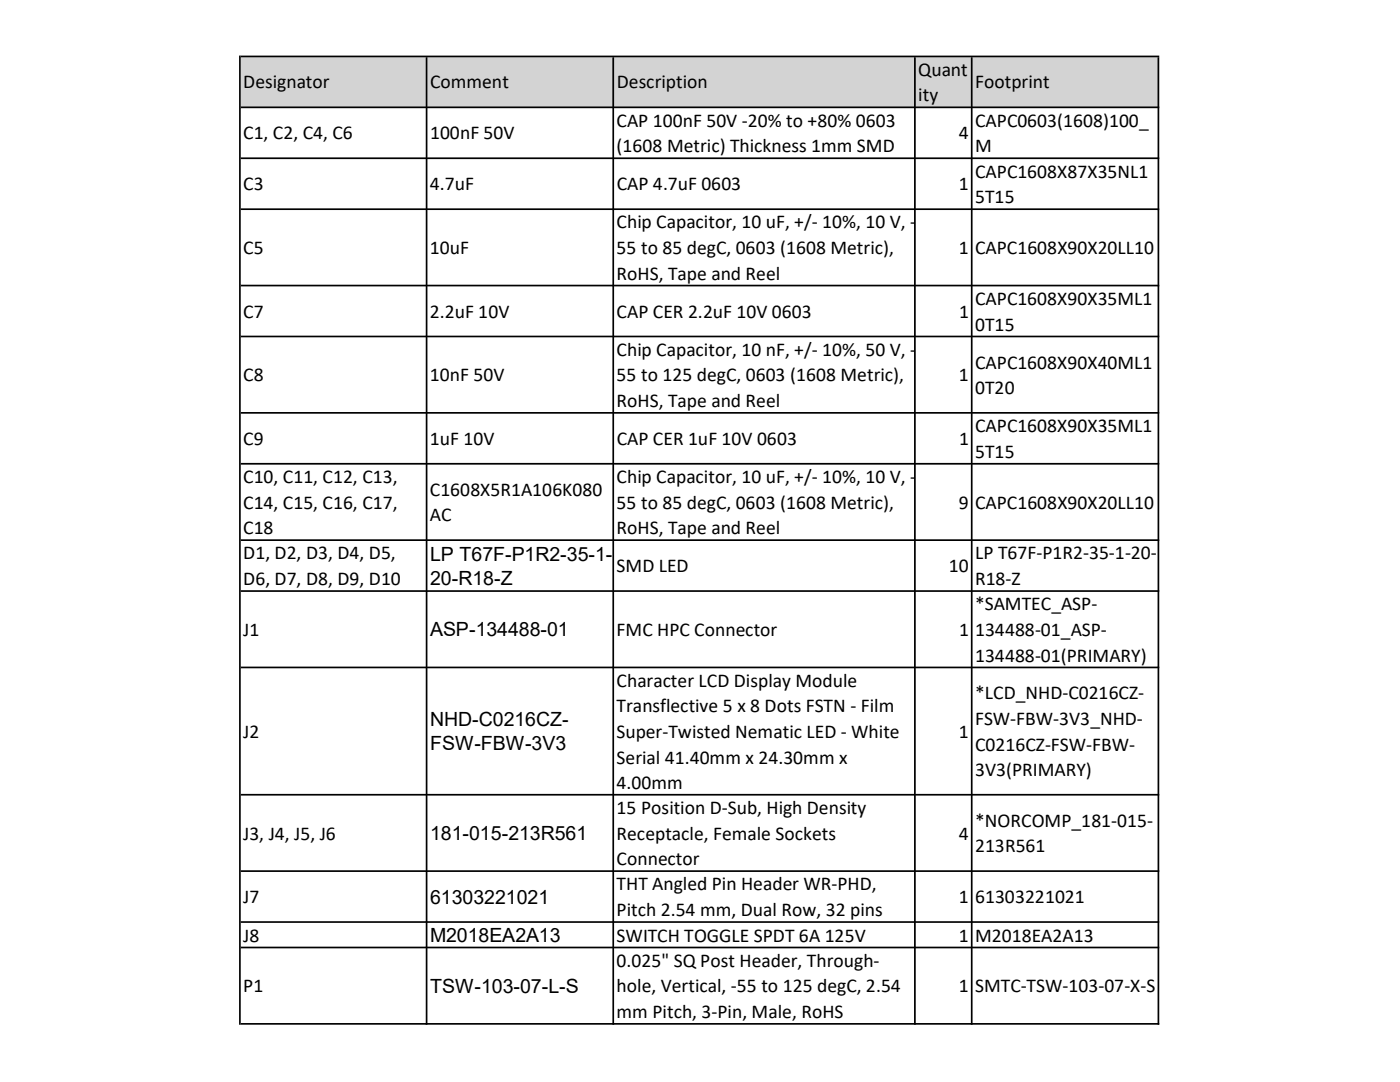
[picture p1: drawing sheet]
<svg xmlns="http://www.w3.org/2000/svg" width="279mm" height="216mm" viewBox="0 0 279 216" stroke-linecap="round" stroke-linejoin="round" font-family="sans-serif">
<defs><g id="words">
<g font-size="3.9">
<text x="48.6" y="17.7">Designator</text>
<text x="85.8" y="17.7">Comment</text>
<text x="123.1" y="17.7">Description</text>
<text x="183.3" y="15.1">Quant</text>
<text x="194.6" y="17.7">Footprint</text>
<text x="183.3" y="20.2">ity</text>
<text x="48.6" y="27.8">C1, C2, C4, C6</text>
<text x="85.8" y="27.8">100nF 50V</text>
<text x="123.1" y="25.3">CAP 100nF 50V -20% to +80% 0603</text>
<text x="191.3" y="27.8">4</text>
<text x="194.6" y="25.3">CAPC0603(1608)100_</text>
<text x="123.1" y="30.4">(1608 Metric) Thickness 1mm SMD</text>
<text x="194.6" y="30.4">M</text>
<text x="194.6" y="35.4">CAPC1608X87X35NL1</text>
<text x="48.6" y="38">C3</text>
<text x="85.8" y="38">4.7uF</text>
<text x="123.1" y="38">CAP 4.7uF 0603</text>
<text x="191.4" y="38">1</text>
<text x="194.6" y="40.6">5T15</text>
<text x="123.1" y="45.6">Chip Capacitor, 10 uF, +/- 10%, 10 V, -</text>
<text x="48.6" y="50.7">C5</text>
<text x="85.8" y="50.7">10uF</text>
<text x="123.1" y="50.7">55 to 85 degC, 0603 (1608 Metric),</text>
<text x="191.3" y="50.7">1 CAPC1608X90X20LL10</text>
<text x="123.1" y="55.8">RoHS, Tape and Reel</text>
<text x="48.6" y="63.4">C7</text>
<text x="85.8" y="63.4">2.2uF 10V</text>
<text x="123.1" y="63.4">CAP CER 2.2uF 10V 0603</text>
<text x="191.4" y="63.4">1</text>
<text x="194.6" y="60.8">CAPC1608X90X35ML1</text>
<text x="194.6" y="66">0T15</text>
<text x="123.1" y="71">Chip Capacitor, 10 nF, +/- 10%, 50 V, -</text>
<text x="48.6" y="76.1">C8</text>
<text x="85.8" y="76.1">10nF 50V</text>
<text x="123.1" y="76.1">55 to 125 degC, 0603 (1608 Metric),</text>
<text x="191.3" y="76.1">1</text>
<text x="194.6" y="73.5">CAPC1608X90X40ML1</text>
<text x="123.1" y="81.2">RoHS, Tape and Reel</text>
<text x="194.6" y="78.7">0T20</text>
<text x="48.6" y="88.8">C9</text>
<text x="85.8" y="88.8">1uF 10V</text>
<text x="123.1" y="88.8">CAP CER 1uF 10V 0603</text>
<text x="191.4" y="88.8">1</text>
<text x="194.6" y="86.2">CAPC1608X90X35ML1</text>
<text x="194.6" y="91.4">5T15</text>
<text x="48.6" y="96.4">C10, C11, C12, C13,</text>
<text x="48.6" y="101.5">C14, C15, C16, C17,</text>
<text x="85.8" y="98.9">C1608X5R1A106K080</text>
<text x="123.1" y="96.4">Chip Capacitor, 10 uF, +/- 10%, 10 V, -</text>
<text x="123.1" y="101.5">55 to 85 degC, 0603 (1608 Metric),</text>
<text x="191.3" y="101.5">9 CAPC1608X90X20LL10</text>
<text x="48.6" y="106.6">C18</text>
<text x="85.8" y="104.1">AC</text>
<text x="123.1" y="106.6">RoHS, Tape and Reel</text>
<text x="48.6" y="111.6">D1, D2, D3, D4, D5,</text>
<text x="85.9" y="111.8">LP T67F-P1R2-35-1-</text>
<text x="194.6" y="111.6">LP T67F-P1R2-35-1-20-</text>
<text x="48.6" y="116.8">D6, D7, D8, D9, D10</text>
<text x="85.9" y="116.7">20-R18-Z</text>
<text x="123.1" y="114.2">SMD LED</text>
<text x="189.4" y="114.2">10</text>
<text x="194.6" y="116.8">R18-Z</text>
<text x="194.6" y="121.8">*SAMTEC_ASP-</text>
<text x="48.6" y="126.9">J1</text>
<text x="85.9" y="127">ASP-134488-01</text>
<text x="123.1" y="126.9">FMC HPC Connector</text>
<text x="191.4" y="126.9">1</text>
<text x="194.6" y="126.9">134488-01_ASP-</text>
<text x="123.1" y="137">Character LCD Display Module</text>
<text x="194.6" y="132">134488-01(PRIMARY)</text>
<text x="123.1" y="142.1">Transflective 5 x 8 Dots FSTN - Film</text>
<text x="194.6" y="139.5">*LCD_NHD-C0216CZ-</text>
<text x="48.6" y="147.2">J2</text>
<text x="85.9" y="144.9">NHD-C0216CZ-</text>
<text x="85.9" y="149.7">FSW-FBW-3V3</text>
<text x="123.1" y="147.2">Super-Twisted Nematic LED - White</text>
<text x="191.3" y="147.2">1</text>
<text x="194.6" y="144.7">FSW-FBW-3V3_NHD-</text>
<text x="194.6" y="149.8">C0216CZ-FSW-FBW-</text>
<text x="123.1" y="152.4">Serial 41.40mm x 24.30mm x</text>
<text x="194.6" y="154.9">3V3(PRIMARY)</text>
<text x="123.1" y="157.5">4.00mm</text>
<text x="48.6" y="167.5">J3, J4, J5, J6</text>
<text x="85.9" y="167.6">181-015-213R561</text>
<text x="123.1" y="162.4">15 Position D-Sub, High Density</text>
<text x="123.1" y="167.6">Receptacle, Female Sockets</text>
<text x="191.3" y="167.5">4</text>
<text x="194.6" y="165">*NORCOMP_181-015-</text>
<text x="123.1" y="172.7">Connector</text>
<text x="194.6" y="170.1">213R561</text>
<text x="123.1" y="177.7">THT Angled Pin Header WR-PHD,</text>
<text x="48.6" y="180.2">J7</text>
<text x="85.9" y="180.3">61303221021</text>
<text x="123.1" y="182.8">Pitch 2.54 mm, Dual Row, 32 pins</text>
<text x="191.3" y="180.2">1 61303221021</text>
<text x="48.6" y="187.9">J8</text>
<text x="85.9" y="187.9">M2018EA2A13</text>
<text x="123.1" y="187.9">SWITCH TOGGLE SPDT 6A 125V</text>
<text x="191.3" y="187.9">1</text>
<text x="194.6" y="187.9">M2018EA2A13</text>
<text x="48.6" y="198">P1</text>
<text x="123.1" y="192.9">0.025&quot; SQ Post Header, Through-</text>
<text x="191.3" y="198">1 SMTC-TSW-103-07-X-S</text>
<text x="85.9" y="198.1">TSW-103-07-L-S</text>
<text x="123.1" y="198">hole, Vertical, -55 to 125 degC, 2.54</text>
<text x="123.1" y="203.2">mm Pitch, 3-Pin, Male, RoHS</text>
</g>
</g></defs>
<path d="M48 11.4h183.2v10.1h-183.2z" fill="#d3d3d3"/>
<g fill="#000">
<path d="M47.7 11.1h.3v193.4h-.3zM85 11.4h.3v193.1h-.3zM122.2 11.4h.4v193.1h-.4zM182.4 11.4h.4v193.1h-.4zM193.8 11.4h.3v193.1h-.3zM231 11.4h.4v193.1h-.4z" fill-rule="evenodd"/>
<path d="M48 11.1h183.4v.3h-183.4zM48 21.3h183.4v.3h-183.4zM48 31.4h183.4v.3h-183.4zM48 41.6h183.4v.3h-183.4zM48 56.8h183.4v.3h-183.4zM48 67h183.4v.3h-183.4zM48 82.2h183.4v.3h-183.4zM48 92.4h183.4v.3h-183.4zM48 107.6h183.4v.3h-183.4zM48 117.8h183.4v.3h-183.4zM48 133h183.4v.3h-183.4zM48 158.4h183.4v.3h-183.4zM48 173.7h183.4v.3h-183.4zM48 183.8h183.4v.3h-183.4zM48 188.9h183.4v.3h-183.4zM48 204.1h183.4v.4h-183.4z" fill-rule="evenodd"/>
</g>
<use href="#words"/>
</svg>
